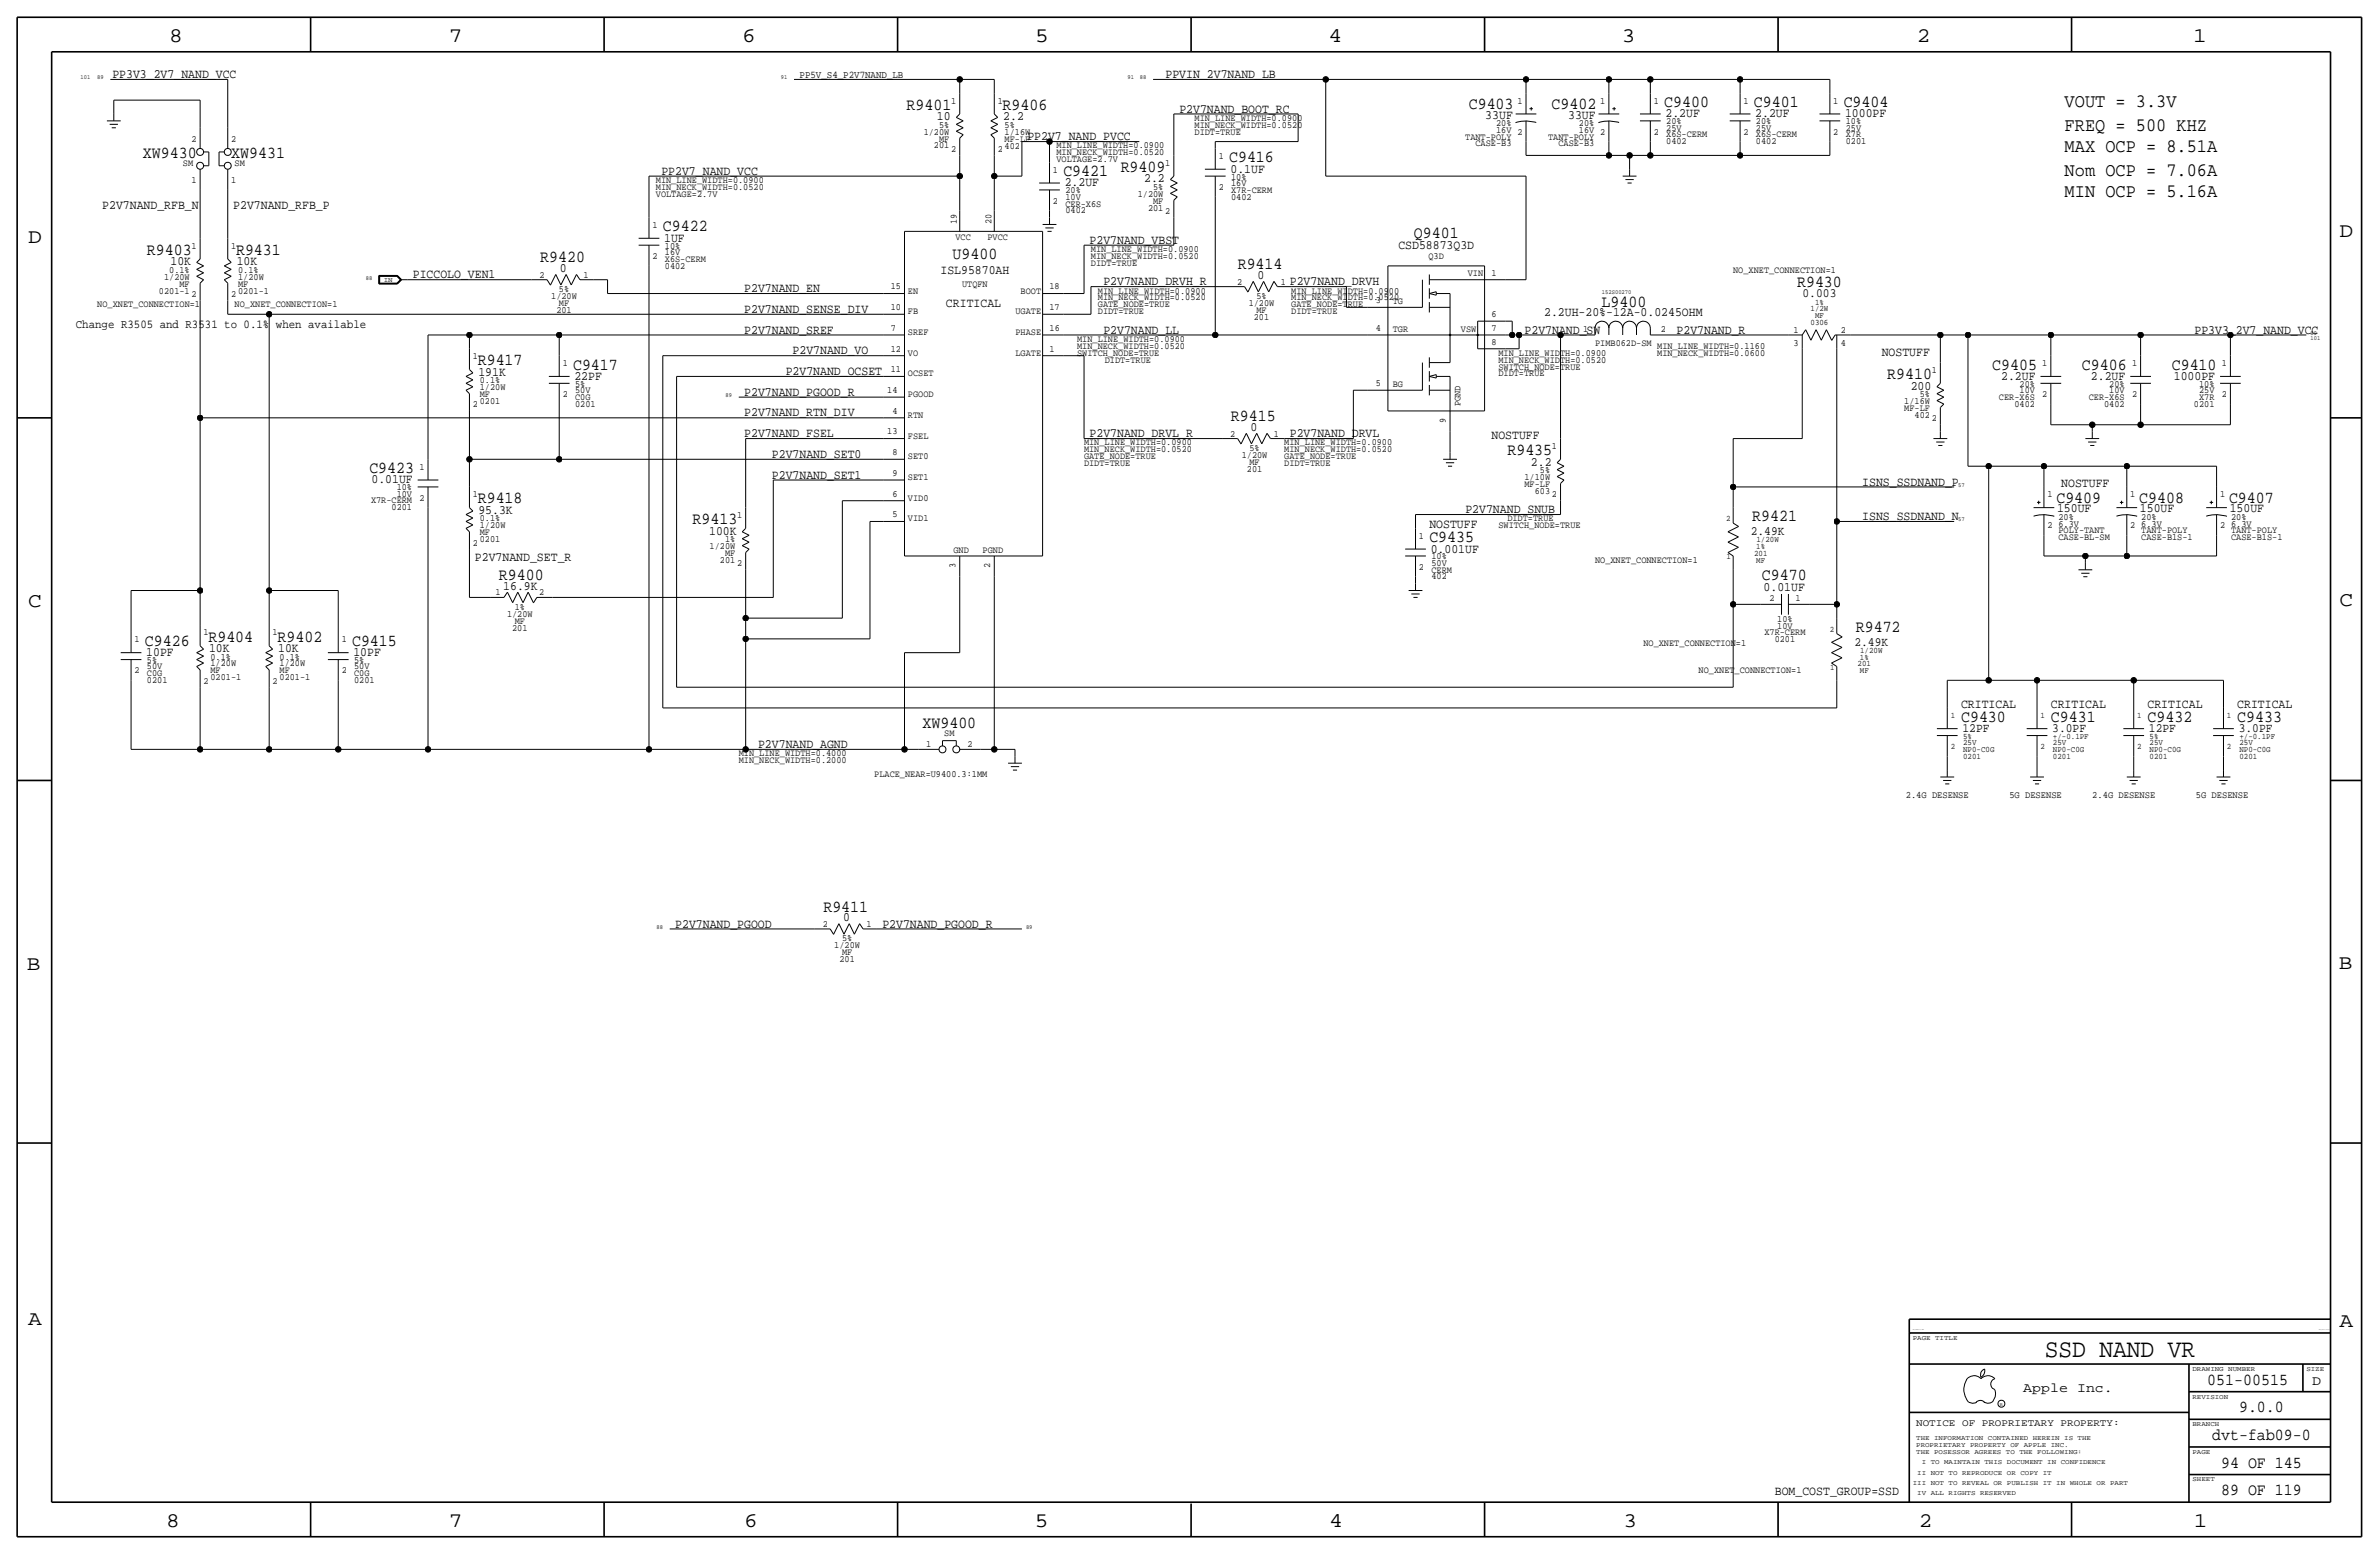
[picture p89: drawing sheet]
<svg xmlns="http://www.w3.org/2000/svg" width="875mm" height="572mm" viewBox="0 0 875 572" stroke-linecap="round" stroke-linejoin="round" font-family="sans-serif">
<defs><g id="words">
<text font-size="9.4" x="752.1" y="499.1">SSD NAND VR</text>
<g font-size="7.6">
<text x="62.2" y="15.5">8</text>
<text x="165" y="15.5">7</text>
<text x="273" y="15.5">6</text>
<text x="380.7" y="15.5">5</text>
<text x="488.6" y="15.5">4</text>
<text x="596.6" y="15.5">3</text>
<text x="705.1" y="15.5">2</text>
<text x="806.7" y="15.5">1</text>
<text x="10.4" y="89.4">D</text>
<text x="860.5" y="87.1">D</text>
<text x="10.4" y="223.3">C</text>
<text x="860.5" y="222.8">C</text>
<text x="9.8" y="356.6">B</text>
<text x="860.2" y="356.4">B</text>
<text x="10.4" y="487.4">A</text>
<text x="860.5" y="488.2">A</text>
<text x="61.2" y="561.6">8</text>
<text x="165" y="561.6">7</text>
<text x="273.8" y="561.6">6</text>
<text x="380.7" y="561.6">5</text>
<text x="488.9" y="561.6">4</text>
<text x="597.1" y="561.6">3</text>
<text x="705.8" y="561.6">2</text>
<text x="806.9" y="561.6">1</text>
</g>
<g font-size="7">
<text x="759.4" y="39.4">VOUT = 3.3V</text>
<text x="759.4" y="48.3">FREQ = 500 KHZ</text>
<text x="759.4" y="55.9">MAX OCP = 8.51A</text>
<text x="759.4" y="64.8">Nom OCP = 7.06A</text>
<text x="759.4" y="72.4">MIN OCP = 5.16A</text>
</g>
<g font-size="6.2">
<text x="333.5" y="40.4">R9401</text>
<text x="368.8" y="40.4">R9406</text>
<text x="540.2" y="40.1">C9403</text>
<text x="570.7" y="40.1">C9402</text>
<text x="612.1" y="39.4">C9400</text>
<text x="645.1" y="39.4">C9401</text>
<text x="678.1" y="39.4">C9404</text>
<text x="52.5" y="58.2">XW9430</text>
<text x="85" y="58.2">XW9431</text>
<text x="452.1" y="59.7">C9416</text>
<text x="391.1" y="64.8">C9421</text>
<text x="412.2" y="63.2">R9409</text>
<text x="243.8" y="85.1">C9422</text>
<text x="520" y="87.6">Q9401</text>
<text x="54.1" y="93.7">R9403</text>
<text x="86.8" y="93.7">R9431</text>
<text x="350.3" y="95.3">U9400</text>
<text x="198.7" y="96.5">R9420</text>
<text x="455.3" y="99.1">R9414</text>
<text x="661" y="105.7">R9430</text>
<text x="589.1" y="112.8">L9400</text>
<text x="175.7" y="134.4">R9417</text>
<text x="210.8" y="135.9">C9417</text>
<text x="732.8" y="135.9">C9405</text>
<text x="765.8" y="135.9">C9406</text>
<text x="798.8" y="135.9">C9410</text>
<text x="694.1" y="139.4">R9410</text>
<text x="452.7" y="154.9">R9415</text>
<text x="554.4" y="167.4">R9435</text>
<text x="135.9" y="174">C9423</text>
<text x="175.7" y="185.2">R9418</text>
<text x="756.4" y="184.9">C9409</text>
<text x="786.8" y="184.9">C9408</text>
<text x="819.9" y="184.9">C9407</text>
<text x="644.5" y="191.8">R9421</text>
<text x="254.7" y="192.8">R9413</text>
<text x="525.7" y="199.4">C9435</text>
<text x="183.5" y="213.4">R9400</text>
<text x="648" y="213.4">C9470</text>
<text x="682.6" y="232.4">R9472</text>
<text x="53.3" y="237.5">C9426</text>
<text x="76.7" y="236">R9404</text>
<text x="102.1" y="236">R9402</text>
<text x="129.5" y="237.5">C9415</text>
<text x="339.3" y="267.7">XW9400</text>
<text x="721.3" y="265.4">C9430</text>
<text x="754.3" y="265.4">C9431</text>
<text x="789.9" y="265.4">C9432</text>
<text x="822.9" y="265.4">C9433</text>
<text x="302.9" y="335.3">R9411</text>
<text x="811.9" y="509.3">051-00515</text>
<text x="823.6" y="519.4">9.0.0</text>
<text x="813.7" y="529.6">dvt-fab09-0</text>
<text x="817" y="539.8">94 OF 145</text>
<text x="817" y="549.9">89 OF 119</text>
</g>
<g font-size="5">
<text x="850.5" y="509.3">D</text>
<text x="744.2" y="511.8">Apple Inc.</text>
</g>
<g font-size="4.7">
<text x="41.4" y="28.7">PP3V3_2V7_NAND_VCC</text>
<text x="428.7" y="28.7">PPVIN_2V7NAND_LB</text>
<text x="433.8" y="41.4">P2V7NAND_BOOT_RC</text>
<text x="344.6" y="44.2">10</text>
<text x="369" y="44.2">2.2</text>
<text x="546.3" y="43.7">33UF</text>
<text x="576.8" y="43.7">33UF</text>
<text x="612.6" y="43.2">2.2UF</text>
<text x="645.6" y="43.2">2.2UF</text>
<text x="678.6" y="43.2">1000PF</text>
<text x="377.9" y="51.6">PP2V7_NAND_PVCC</text>
<text x="243.3" y="64.3">PP2V7_NAND_VCC</text>
<text x="452.6" y="63.5">0.1UF</text>
<text x="391.6" y="68.6">2.2UF</text>
<text x="420.8" y="67.1">2.2</text>
<text x="37.6" y="77">P2V7NAND_RFB_N</text>
<text x="85.8" y="77">P2V7NAND_RFB_P</text>
<text x="244.3" y="88.9">1UF</text>
<text x="400.8" y="89.7">P2V7NAND_VBST</text>
<text x="514.3" y="91.4">CSD58873Q3D</text>
<text x="62.7" y="97.5">10K</text>
<text x="87.1" y="97.5">10K</text>
<text x="205.9" y="100.1">0</text>
<text x="345.9" y="100.6">ISL95870AH</text>
<text x="151.8" y="102.4">PICCOLO_VEN1</text>
<text x="273.8" y="107.4">P2V7NAND_EN</text>
<text x="405.8" y="104.9">P2V7NAND_DRVH_R</text>
<text x="462.5" y="102.6">0</text>
<text x="474.4" y="104.9">P2V7NAND_DRVH</text>
<text x="348" y="113">CRITICAL</text>
<text x="663" y="109.2">0.003</text>
<text x="273.8" y="115.1">P2V7NAND_SENSE_DIV</text>
<text x="568" y="116.3">2.2UH-20%-12A-0.0245OHM</text>
<text x="273.8" y="122.7">P2V7NAND_SREF</text>
<text x="405.8" y="122.7">P2V7NAND_LL</text>
<text x="560.8" y="122.7">P2V7NAND_SW</text>
<text x="616.7" y="122.7">P2V7NAND_R</text>
<text x="807.2" y="122.7">PP3V3_2V7_NAND_VCC</text>
<text x="291.5" y="130.3">P2V7NAND_VO</text>
<text x="692.1" y="130.8">NOSTUFF</text>
<text x="289" y="137.9">P2V7NAND_OCSET</text>
<text x="176" y="138.2">191K</text>
<text x="211.3" y="139.7">22PF</text>
<text x="702.8" y="143.3">200</text>
<text x="736.1" y="139.7">2.2UF</text>
<text x="769.1" y="139.7">2.2UF</text>
<text x="799.6" y="139.7">1000PF</text>
<text x="273.8" y="145.5">P2V7NAND_PGOOD_R</text>
<text x="273.8" y="153.2">P2V7NAND_RTN_DIV</text>
<text x="273.8" y="160.8">P2V7NAND_FSEL</text>
<text x="400.8" y="160.8">P2V7NAND_DRVL_R</text>
<text x="459.9" y="158.5">0</text>
<text x="474.4" y="160.8">P2V7NAND_DRVL</text>
<text x="548.6" y="161.3">NOSTUFF</text>
<text x="283.9" y="168.4">P2V7NAND_SET0</text>
<text x="563.1" y="171.2">2.2</text>
<text x="136.6" y="177.8">0.01UF</text>
<text x="283.9" y="176">P2V7NAND_SET1</text>
<text x="685" y="178.6">ISNS_SSDNAND_P</text>
<text x="758.2" y="179.1">NOSTUFF</text>
<text x="176" y="189">95.3K</text>
<text x="539" y="188.7">P2V7NAND_SNUB</text>
<text x="685" y="191.3">ISNS_SSDNAND_N</text>
<text x="756.6" y="188.5">150UF</text>
<text x="787.1" y="188.5">150UF</text>
<text x="820.1" y="188.5">150UF</text>
<text x="260.8" y="196.6">100K</text>
<text x="525.7" y="194.3">NOSTUFF</text>
<text x="644" y="196.9">2.49K</text>
<text x="526.2" y="203.2">0.001UF</text>
<text x="174.7" y="206.5">P2V7NAND_SET_R</text>
<text x="185.1" y="216.9">16.9K</text>
<text x="648.7" y="217.2">0.01UF</text>
<text x="76.9" y="239.8">10K</text>
<text x="102.3" y="239.8">10K</text>
<text x="682.1" y="237.5">2.49K</text>
<text x="53.8" y="241.3">10PF</text>
<text x="130" y="241.3">10PF</text>
<text x="721.3" y="260.4">CRITICAL</text>
<text x="754.3" y="260.4">CRITICAL</text>
<text x="789.9" y="260.4">CRITICAL</text>
<text x="822.9" y="260.4">CRITICAL</text>
<text x="721.8" y="269.2">12PF</text>
<text x="754.8" y="269.2">3.0PF</text>
<text x="790.4" y="269.2">12PF</text>
<text x="823.4" y="269.2">3.0PF</text>
<text x="278.8" y="275.1">P2V7NAND_AGND</text>
<text x="248.4" y="341.1">P2V7NAND_PGOOD</text>
<text x="310.1" y="338.8">0</text>
<text x="324.6" y="341.1">P2V7NAND_PGOOD_R</text>
<text x="652.8" y="549.9">BOM_COST_GROUP=SSD</text>
</g>
<text font-size="4.4" x="27.9" y="120.7">Change R3505 and R3531 to 0.1% when available</text>
<text font-size="3.8" x="294.1" y="28.7">PP5V_S4_P2V7NAND_LB</text>
<text font-size="3.7" x="704.8" y="524.5">NOTICE OF PROPRIETARY PROPERTY:</text>
<g font-size="3.6">
<text x="701" y="293.4">2.4G DESENSE</text>
<text x="739.1" y="293.4">5G DESENSE</text>
<text x="769.6" y="293.4">2.4G DESENSE</text>
<text x="807.7" y="293.4">5G DESENSE</text>
</g>
<g font-size="3.5">
<text x="349.8" y="38.1">1</text>
<text x="367" y="38.1">1</text>
<text x="558.1" y="38.1">1</text>
<text x="588.6" y="38.1">1</text>
<text x="608.3" y="38.1">1</text>
<text x="641.3" y="38.1">1</text>
<text x="674.3" y="38.1">1</text>
<text x="345.4" y="47">5%</text>
<text x="369.5" y="47">5%</text>
<text x="439.4" y="44.5">MIN_LINE_WIDTH=0.0900</text>
<text x="439.4" y="47">MIN_NECK_WIDTH=0.0520</text>
<text x="550.3" y="46.5">20%</text>
<text x="580.8" y="46.5">20%</text>
<text x="612.9" y="45.7">20%</text>
<text x="645.9" y="45.7">20%</text>
<text x="678.9" y="45.7">10%</text>
<text x="70.4" y="52.1">2</text>
<text x="85" y="52.1">2</text>
<text x="339.7" y="49.5">1/20W</text>
<text x="345.4" y="52.1">MF</text>
<text x="369.5" y="52.1">MF-LF</text>
<text x="369.5" y="49.5">1/16W</text>
<text x="439.4" y="49.5">DIDT=TRUE</text>
<text x="538.9" y="51.3">TANT-POLY</text>
<text x="542.7" y="53.8">CASE-B3</text>
<text x="550.3" y="49">16V 2</text>
<text x="569.4" y="51.3">TANT-POLY</text>
<text x="573.2" y="53.8">CASE-B3</text>
<text x="580.8" y="49">16V 2</text>
<text x="608.3" y="49.5">2</text>
<text x="612.9" y="50.5">X6S-CERM</text>
<text x="612.9" y="53.1">0402</text>
<text x="612.9" y="48">25V</text>
<text x="641.3" y="49.5">2</text>
<text x="645.9" y="50.5">X6S-CERM</text>
<text x="645.9" y="53.1">0402</text>
<text x="645.9" y="48">25V</text>
<text x="674.3" y="49.5">2</text>
<text x="678.9" y="48">25V</text>
<text x="678.9" y="50.5">X7R</text>
<text x="678.9" y="53.1">0201</text>
<text x="343.5" y="54.6">201</text>
<text x="349.8" y="55.9">2</text>
<text x="367" y="55.9">2</text>
<text x="369.5" y="54.6">402</text>
<text x="388.6" y="54.6">MIN_LINE_WIDTH=0.0900</text>
<text x="388.6" y="57.2">MIN_NECK_WIDTH=0.0520</text>
<text x="388.6" y="59.7">VOLTAGE=2.7V</text>
<text x="448.3" y="58.4">1</text>
<text x="67.3" y="61">SM</text>
<text x="86.3" y="61">SM</text>
<text x="387.3" y="63.5">1</text>
<text x="428.6" y="61">1</text>
<text x="70.4" y="67.3">1</text>
<text x="85" y="67.3">1</text>
<text x="241.2" y="67.3">MIN_LINE_WIDTH=0.0900</text>
<text x="241.2" y="69.9">MIN_NECK_WIDTH=0.0520</text>
<text x="391.9" y="71.1">20%</text>
<text x="424.2" y="69.9">5%</text>
<text x="448.3" y="69.9">2</text>
<text x="452.8" y="68.3">16V</text>
<text x="452.8" y="70.9">X7R-CERM</text>
<text x="452.8" y="66">10%</text>
<text x="241.2" y="72.4">VOLTAGE=2.7V</text>
<text x="387.3" y="74.9">2</text>
<text x="391.9" y="75.9">CER-X6S</text>
<text x="391.9" y="73.4">10V</text>
<text x="418.5" y="72.4">1/20W</text>
<text x="422.3" y="77.5">201</text>
<text x="424.2" y="74.9">MF</text>
<text x="452.8" y="73.4">0402</text>
<text x="240" y="83.8">1</text>
<text x="352" y="82.6" transform="rotate(-90 352 82.6)">19</text>
<text x="364.7" y="82.6" transform="rotate(-90 364.7 82.6)">20</text>
<text x="391.9" y="78.5">0402</text>
<text x="428.6" y="78.7">2</text>
<text x="351.4" y="88.1">VCC</text>
<text x="363.2" y="88.1">PVCC</text>
<text x="70.4" y="91.4">1</text>
<text x="85" y="91.4">1</text>
<text x="240" y="95.3">2</text>
<text x="244.6" y="93.7">16V</text>
<text x="244.6" y="91.4">10%</text>
<text x="401.3" y="92.7">MIN_LINE_WIDTH=0.0900</text>
<text x="401.3" y="95.3">MIN_NECK_WIDTH=0.0520</text>
<text x="525.4" y="95.3">Q3D</text>
<text x="62.2" y="100.3">0.1%</text>
<text x="87.6" y="100.3">0.1%</text>
<text x="244.6" y="98.8">0402</text>
<text x="244.6" y="96.3">X6S-CERM</text>
<text x="401.3" y="97.8">DIDT=TRUE</text>
<text x="539.9" y="101.6">VIN</text>
<text x="548.6" y="101.3">1</text>
<text x="637.5" y="100.3">NO_XNET_CONNECTION=1</text>
<text x="58.5" y="108">0201-1</text>
<text x="60.3" y="102.9">1/20W</text>
<text x="66" y="105.4">MF</text>
<text x="87.6" y="108">0201-1</text>
<text x="87.6" y="105.4">MF</text>
<text x="87.6" y="102.9">1/20W</text>
<text x="198.5" y="102.1">2</text>
<text x="205.6" y="107.4">5%</text>
<text x="214.6" y="102.1">1</text>
<text x="327.6" y="106.4">15</text>
<text x="334" y="107.9">EN</text>
<text x="353.9" y="105.4">UTQFN</text>
<text x="375.4" y="107.9">BOOT</text>
<text x="386" y="106.4">18</text>
<text x="403.8" y="108">MIN_LINE_WIDTH=0.0900</text>
<text x="455" y="104.6">2</text>
<text x="471.1" y="104.6">1</text>
<text x="474.9" y="107.9">MIN_LINE_WIDTH=0.0900</text>
<text x="35.8" y="113">NO_XNET_CONNECTION=1</text>
<text x="70.4" y="109.2">2</text>
<text x="85" y="109.2">2</text>
<text x="86.3" y="113">NO_XNET_CONNECTION=1</text>
<text x="202.7" y="110">1/20W</text>
<text x="205.6" y="112.5">MF</text>
<text x="403.8" y="110.5">MIN_NECK_WIDTH=0.0520</text>
<text x="403.8" y="113">GATE_NODE=TRUE</text>
<text x="459.3" y="112.5">1/20W</text>
<text x="462.1" y="110">5%</text>
<text x="474.9" y="110.5">MIN_NECK_WIDTH=0.0520</text>
<text x="474.9" y="113">GATE_NODE=TRUE</text>
<text x="506.1" y="111.5">3</text>
<text x="512.3" y="111.8">TG</text>
<text x="204.6" y="115.1">201</text>
<text x="327.6" y="114">10</text>
<text x="334" y="115.6">FB</text>
<text x="373.5" y="115.6">UGATE</text>
<text x="386" y="114">17</text>
<text x="403.8" y="115.6">DIDT=TRUE</text>
<text x="461.2" y="117.6">201</text>
<text x="462.1" y="115.1">MF</text>
<text x="474.9" y="115.6">DIDT=TRUE</text>
<text x="548.6" y="116.6">6</text>
<text x="327.6" y="121.7">7</text>
<text x="334" y="123.2">SREF</text>
<text x="373.5" y="123.2">PHASE</text>
<text x="386" y="121.7">16</text>
<text x="396.2" y="125.7">MIN_LINE_WIDTH=0.0900</text>
<text x="506.1" y="121.7">4</text>
<text x="512.3" y="121.9">TGR</text>
<text x="537.3" y="121.9">VSW</text>
<text x="548.6" y="121.7">7</text>
<text x="582.3" y="121.9">1</text>
<text x="610.8" y="121.9">2</text>
<text x="659.7" y="122.4">1</text>
<text x="677.1" y="122.4">2</text>
<text x="327.6" y="129.3">12</text>
<text x="334" y="130.8">VO</text>
<text x="373.5" y="130.8">LGATE</text>
<text x="386" y="129.3">1</text>
<text x="396.2" y="128.3">MIN_NECK_WIDTH=0.0520</text>
<text x="396.2" y="130.8">SWITCH_NODE=TRUE</text>
<text x="548.6" y="126.8">8</text>
<text x="551.1" y="130.8">MIN_LINE_WIDTH=0.0900</text>
<text x="586.7" y="127.3">PIMB062D-SM</text>
<text x="609.5" y="128.3">MIN_LINE_WIDTH=0.1160</text>
<text x="609.5" y="130.8">MIN_NECK_WIDTH=0.0600</text>
<text x="659.7" y="127.3">3</text>
<text x="677.1" y="127.3">4</text>
<text x="173.9" y="132.1">1</text>
<text x="207" y="134.6">1</text>
<text x="327.6" y="136.9">11</text>
<text x="406.3" y="133.4">DIDT=TRUE</text>
<text x="551.1" y="133.4">MIN_NECK_WIDTH=0.0520</text>
<text x="551.1" y="135.9">SWITCH_NODE=TRUE</text>
<text x="710.5" y="137.2">1</text>
<text x="751.2" y="134.6">1</text>
<text x="784.2" y="134.6">1</text>
<text x="817.2" y="134.6">1</text>
<text x="176.5" y="141">0.1%</text>
<text x="176.5" y="143.5">1/20W</text>
<text x="211.5" y="142.2">5%</text>
<text x="334" y="138.4">OCSET</text>
<text x="506.1" y="142">5</text>
<text x="512.3" y="142.2">BG</text>
<text x="551.1" y="138.4">DIDT=TRUE</text>
<text x="742.8" y="142.2">20%</text>
<text x="775.8" y="142.2">20%</text>
<text x="808.9" y="142.2">10%</text>
<text x="173.9" y="149.9">2</text>
<text x="176.5" y="146.1">MF</text>
<text x="176.5" y="148.6">0201</text>
<text x="207" y="146.1">2</text>
<text x="211.5" y="149.6">0201</text>
<text x="211.5" y="144.5">50V</text>
<text x="211.5" y="147.1">C0G</text>
<text x="326.4" y="144.5">14</text>
<text x="334" y="146">PGOOD</text>
<text x="537.2" y="149.4" transform="rotate(-90 537.2 149.4)">PGND</text>
<text x="700.4" y="148.6">1/16W</text>
<text x="706.1" y="146.1">5%</text>
<text x="735.3" y="147.1">CER-X6S</text>
<text x="740.9" y="149.6">0402</text>
<text x="742.8" y="144.5">10V</text>
<text x="751.2" y="146.1">2</text>
<text x="768.3" y="147.1">CER-X6S</text>
<text x="773.9" y="149.6">0402</text>
<text x="775.8" y="144.5">10V</text>
<text x="784.2" y="146.1">2</text>
<text x="807" y="149.6">0201</text>
<text x="808.9" y="144.5">25V</text>
<text x="808.9" y="147.1">X7R</text>
<text x="817.2" y="146.1">2</text>
<text x="328.3" y="152.1">4</text>
<text x="334" y="153.7">RTN</text>
<text x="531.8" y="155.6" transform="rotate(-90 531.8 155.6)">9</text>
<text x="700.4" y="151.1">MF-LF</text>
<text x="704.2" y="153.7">402</text>
<text x="710.5" y="154.9">2</text>
<text x="326.4" y="159.8">13</text>
<text x="334" y="161.3">FSEL</text>
<text x="452.5" y="160.5">2</text>
<text x="468.6" y="160.5">1</text>
<text x="328.3" y="167.4">8</text>
<text x="398.7" y="166.4">MIN_NECK_WIDTH=0.0520</text>
<text x="398.7" y="163.8">MIN_LINE_WIDTH=0.0900</text>
<text x="459.6" y="165.9">5%</text>
<text x="472.4" y="166.4">MIN_NECK_WIDTH=0.0520</text>
<text x="472.4" y="163.8">MIN_LINE_WIDTH=0.0900</text>
<text x="570.8" y="165.1">1</text>
<text x="154.3" y="172.7">1</text>
<text x="334" y="168.9">SET0</text>
<text x="398.7" y="171.5">DIDT=TRUE</text>
<text x="398.7" y="168.9">GATE_NODE=TRUE</text>
<text x="456.7" y="168.4">1/20W</text>
<text x="458.6" y="173.5">201</text>
<text x="459.6" y="170.9">MF</text>
<text x="472.4" y="168.9">GATE_NODE=TRUE</text>
<text x="472.4" y="171.5">DIDT=TRUE</text>
<text x="566.4" y="174">5%</text>
<text x="328.3" y="175">9</text>
<text x="334" y="176.5">SET1</text>
<text x="560.7" y="176.5">1/10W</text>
<text x="560.7" y="179.1">MF-LF</text>
<text x="136.5" y="185.2">X7R-CERM</text>
<text x="145.9" y="180.3">10%</text>
<text x="145.9" y="182.6">10V</text>
<text x="154.3" y="184.2">2</text>
<text x="173.9" y="182.9">1</text>
<text x="328.3" y="182.6">6</text>
<text x="334" y="184.1">VID0</text>
<text x="564.5" y="181.6">603</text>
<text x="570.8" y="182.9">2</text>
<text x="753.1" y="182.9">1</text>
<text x="783.5" y="182.9">1</text>
<text x="816.6" y="182.9">1</text>
<text x="144" y="187.7">0201</text>
<text x="176.5" y="191.8">0.1%</text>
<text x="271.1" y="190.5">1</text>
<text x="328.3" y="190.2">5</text>
<text x="334" y="191.8">VID1</text>
<text x="554.4" y="191.8">DIDT=TRUE</text>
<text x="757.1" y="191.3">20%</text>
<text x="787.6" y="191.3">20%</text>
<text x="820.6" y="191.3">20%</text>
<text x="176.5" y="196.9">MF</text>
<text x="176.5" y="194.3">1/20W</text>
<text x="551.1" y="194.3">SWITCH_NODE=TRUE</text>
<text x="753.1" y="194.3">2</text>
<text x="757.1" y="196.1">POLY-TANT</text>
<text x="757.1" y="193.8">6.3V</text>
<text x="783.5" y="194.3">2</text>
<text x="787.6" y="193.8">6.3V</text>
<text x="787.6" y="196.1">TANT-POLY</text>
<text x="816.6" y="194.3">2</text>
<text x="820.6" y="196.1">TANT-POLY</text>
<text x="820.6" y="193.8">6.3V</text>
<text x="173.9" y="200.7">2</text>
<text x="176.5" y="199.4">0201</text>
<text x="261" y="201.9">1/20W</text>
<text x="266.7" y="199.4">1%</text>
<text x="350.7" y="203.4">GND</text>
<text x="361.4" y="203.4">PGND</text>
<text x="521.9" y="198.1">1</text>
<text x="757.1" y="198.6">CASE-BL-SM</text>
<text x="787.6" y="198.6">CASE-B1S-1</text>
<text x="820.6" y="198.6">CASE-B1S-1</text>
<text x="264.8" y="207">201</text>
<text x="266.7" y="204.5">MF</text>
<text x="271.1" y="208.3">2</text>
<text x="351.5" y="208.9" transform="rotate(-90 351.5 208.9)">3</text>
<text x="364.2" y="208.9" transform="rotate(-90 364.2 208.9)">2</text>
<text x="521.9" y="209.6">2</text>
<text x="526.5" y="208">50V</text>
<text x="526.5" y="205.7">10%</text>
<text x="586.7" y="207">NO_XNET_CONNECTION=1</text>
<text x="526.5" y="210.6">CERM</text>
<text x="526.5" y="213.1">402</text>
<text x="182.2" y="218.9">1</text>
<text x="198.3" y="218.9">2</text>
<text x="650.8" y="221">2</text>
<text x="660.3" y="221">1</text>
<text x="186.5" y="226.8">1/20W</text>
<text x="189.3" y="224.3">1%</text>
<text x="74.9" y="233.7">1</text>
<text x="100.3" y="233.7">1</text>
<text x="188.4" y="231.9">201</text>
<text x="189.3" y="229.4">MF</text>
<text x="649" y="233.7">X7R-CERM</text>
<text x="653.7" y="231.1">10V</text>
<text x="653.7" y="228.6">10%</text>
<text x="49.5" y="236.2">1</text>
<text x="125.7" y="236.2">1</text>
<text x="604.5" y="237.5">NO_XNET_CONNECTION=1</text>
<text x="652.8" y="236.2">0201</text>
<text x="54.1" y="243.8">5%</text>
<text x="77.4" y="245.1">1/20W</text>
<text x="77.4" y="242.6">0.1%</text>
<text x="102.8" y="242.6">0.1%</text>
<text x="102.8" y="245.1">1/20W</text>
<text x="130.3" y="243.8">5%</text>
<text x="49.5" y="247.7">2</text>
<text x="54.1" y="251.2">0201</text>
<text x="54.1" y="246.1">50V</text>
<text x="54.1" y="248.7">C0G</text>
<text x="74.9" y="251.5">2</text>
<text x="77.4" y="247.6">MF</text>
<text x="77.4" y="250.2">0201-1</text>
<text x="100.3" y="251.5">2</text>
<text x="102.8" y="247.7">MF</text>
<text x="102.8" y="250.2">0201-1</text>
<text x="125.7" y="247.7">2</text>
<text x="130.3" y="248.7">C0G</text>
<text x="130.3" y="246.1">50V</text>
<text x="130.3" y="251.2">0201</text>
<text x="624.8" y="247.7">NO_XNET_CONNECTION=1</text>
<text x="340.6" y="274.8">1</text>
<text x="347.3" y="270.5">SM</text>
<text x="355.9" y="274.8">2</text>
<text x="271.7" y="280.7">MIN_NECK_WIDTH=0.2000</text>
<text x="271.7" y="278.1">MIN_LINE_WIDTH=0.4000</text>
<text x="321.6" y="285.8">PLACE_NEAR=U9400.3:1MM</text>
<text x="302.6" y="340.9">2</text>
<text x="318.7" y="340.9">1</text>
<text x="309.7" y="346.2">5%</text>
<text x="306.9" y="348.7">1/20W</text>
<text x="308.8" y="353.8">201</text>
<text x="309.7" y="351.3">MF</text>
</g>
<g font-size="3.1">
<text x="667.6" y="112">1%</text>
<text x="665.9" y="119.6">0306</text>
<text x="665.9" y="114.6">1/2W</text>
<text x="667.6" y="117.1">MF</text>
<text x="634.9" y="191.8">2</text>
<text x="646" y="201.9">1%</text>
<text x="646.1" y="199.4">1/20W</text>
<text x="635.1" y="205.7">1</text>
<text x="645.2" y="204.5">201</text>
<text x="646" y="207">MF</text>
<text x="673" y="232.4">2</text>
<text x="683.3" y="245.1">201</text>
<text x="684.1" y="242.6">1%</text>
<text x="684.2" y="240">1/20W</text>
<text x="673.2" y="246.4">1</text>
<text x="684.1" y="247.7">MF</text>
<text x="717.5" y="264.2">1</text>
<text x="750.5" y="264.2">1</text>
<text x="786.1" y="264.2">1</text>
<text x="819.1" y="264.2">1</text>
<text x="717.5" y="275.6">2</text>
<text x="722.1" y="274.1">25V</text>
<text x="722.1" y="271.8">5%</text>
<text x="750.5" y="275.6">2</text>
<text x="755.1" y="271.8">+/-0.1PF</text>
<text x="755.1" y="274.1">25V</text>
<text x="786.1" y="275.6">2</text>
<text x="790.7" y="271.8">5%</text>
<text x="790.7" y="274.1">25V</text>
<text x="819.1" y="275.6">2</text>
<text x="823.7" y="271.8">+/-0.1PF</text>
<text x="823.7" y="274.1">25V</text>
<text x="722.1" y="276.6">NP0-C0G</text>
<text x="722.1" y="279.1">0201</text>
<text x="755.1" y="276.6">NP0-C0G</text>
<text x="755.1" y="279.1">0201</text>
<text x="790.7" y="279.1">0201</text>
<text x="790.7" y="276.6">NP0-C0G</text>
<text x="823.7" y="276.6">NP0-C0G</text>
<text x="823.7" y="279.1">0201</text>
</g>
<g font-size="2.5">
<text x="141.2" y="103.6">IN</text>
<text x="703.5" y="492.8">PAGE TITLE</text>
<text x="806.4" y="504.2">DRAWING NUMBER</text>
<text x="848.3" y="504.2">SIZE</text>
<text x="806.4" y="514.4">REVISION</text>
<text x="806.4" y="524.5">BRANCH</text>
<text x="704.8" y="532.1">PROPRIETARY PROPERTY OF APPLE INC.</text>
<text x="704.8" y="529.6">THE INFORMATION CONTAINED HEREIN IS THE</text>
<text x="704.8" y="534.7">THE POSESSOR AGREES TO THE FOLLOWING:</text>
<text x="706.8" y="538.5">I TO MAINTAIN THIS DOCUMENT IN CONFIDENCE</text>
<text x="806.4" y="534.7">PAGE</text>
<text x="705.2" y="542.3">II NOT TO REPRODUCE OR COPY IT</text>
<text x="806.4" y="544.8">SHEET</text>
<text x="703.5" y="546.1">III NOT TO REVEAL OR PUBLISH IT IN WHOLE OR PART</text>
<text x="705.2" y="549.9">IV ALL RIGHTS RESERVED</text>
</g>
<g font-size="2.3">
<text x="29.7" y="29.2">101</text>
<text x="35.8" y="29.2">89</text>
<text x="287.2" y="29.2">91</text>
<text x="414.7" y="29.2">91</text>
<text x="419.3" y="29.2">88</text>
<text x="134.5" y="102.9">88</text>
<text x="589.2" y="108">152S00270</text>
<text x="849.8" y="123.2">89</text>
<text x="849.8" y="125">101</text>
<text x="266.9" y="146.1">89</text>
<text x="720.3" y="179.1">57</text>
<text x="720.3" y="191.8">57</text>
<text x="241.5" y="341.6">88</text>
<text x="377.4" y="341.6">89</text>
</g>
<text font-size="1.8" x="735.5" y="516.9">R</text>
<g font-size=".4">
<text x="703.5" y="488.9">SYNC_MASTER=J79_JSHAO</text>
<text x="852.9" y="488.9">SYNC_DATE=12/18/2015</text>
</g>
</g></defs>
<g fill="none" stroke="#000" stroke-width=".37">
<path d="M40.6 29.2h43.2zM41.9 36.8v5.1zM41.9 36.8h31.7zM73.6 36.8v10.2zM83.8 29.2v17.8zM292 29.2h61zM353 29.2h12.7zM353 29.2v5.1zM353 34.3v7.6zM365.7 29.2v5.1zM365.7 34.3v7.6zM424.1 29.2h63.5z"/>
<path d="M487.6 29.2v35.6zM487.6 29.2h73.7zM561.3 29.2h30.5zM561.3 29.2v5.1zM561.3 34.3v7.6zM562.6 40h1.2zM563.2 39.4v1.2zM591.8 29.2h15.2zM591.8 29.2v5.1zM591.8 34.3v7.6zM593 40h1.3zM593.7 39.4v1.2z"/>
<path d="M607 29.2h33zM607 29.2v5.1zM607 34.3v7.6zM640 29.2h33zM640 29.2v5.1zM640 34.3v7.6zM673 29.2v5.1zM673 34.3v7.6zM39.3 44.5h5.1zM40.3 45.7h3.1zM41.1 47h1.5zM41.9 41.9v2.6z"/>
<path d="M73.6 47v7.6zM74.9 55.9h1.9zM76.8 55.9v5.1zM80.6 55.9h1.9zM80.6 55.9v5.1zM83.8 47v7.6zM351.7 48.3l2.6-1.3zM351.7 45.7l2.6-1.2zM351.7 43.2l1.3-1.3zM351.7 43.2l2.6 1.3zM351.7 48.3l2.6 1.2zM351.7 45.7l2.6 1.3z"/>
<path d="M353 57.1v7.7zM353 50.8v6.4zM354.3 49.5l-1.3 1.3zM364.4 44.5l2.6-1.3zM364.4 49.5l2.6-1.2zM364.4 47l2.6-1.3zM364.4 49.5l1.3 1.3zM364.4 47l2.6 1.3zM364.4 44.5l2.6 1.2zM365.7 41.9l1.3 1.3zM365.7 57.1v7.7zM365.7 50.8v6.4z"/>
<path d="M375.9 52.1h10.1zM375.9 52.1v12.7zM386 52.1v7.6zM386 52.1h33zM386 59.7v7.6zM431.7 41.9v15.3zM431.7 41.9h45.8zM431.7 57.1v7.7zM447 52.1h30.5zM447 52.1v2.5zM447 54.6v7.6zM477.5 41.9v10.2z"/>
<path d="M557.5 41.9h7.6zM561.3 57.2h30.5zM561.3 52.1v5.1zM561.3 44.4v7.7zM565 45.1a13.1 13.1 0 0 0-7.6 0M588 41.9h7.6zM591.8 57.2h7.6zM591.8 52.1v5zM591.8 44.4v7.7zM595.5 45.1a13.1 13.1 0 0 0-7.6 0M599.4 57.2h7.6zM599.4 57.2v5z"/>
<path d="M603.2 41.9h7.6zM603.2 44.5h7.6zM607 57.2h33zM607 52.1v5zM607 44.4v7.7zM636.2 44.5h7.6zM636.2 41.9h7.6zM640 57.2h33zM640 52.1v5zM640 44.4v7.7zM669.2 44.5h7.7zM669.2 41.9h7.7z"/>
<path d="M673 52.1v5zM673 44.4v7.7zM73.6 69.9v17.7zM73.6 62.2v7.7zM74.9 61h1.9zM80.6 61h1.9zM83.8 69.9v17.7zM83.8 62.2v7.7zM238.7 64.8h114.3zM238.7 64.8v15.2zM353 64.8v12.7zM353 77.5v7.6z"/>
<path d="M365.7 64.8h10.2zM365.7 64.8v12.7zM365.7 77.5v7.6zM382.2 69.9h7.6zM382.2 67.3h7.6zM386 77.5v2.5zM386 69.8v7.7zM430.5 66l1.2-1.2zM430.5 66l2.5 1.3zM430.5 71.1l2.5 1.3zM430.5 68.6l2.5 1.3zM430.5 71.1l2.5-1.2z"/>
<path d="M430.5 68.6l2.5-1.3zM431.7 73.7v6.3zM433 72.4l-1.3 1.3zM443.2 64.8h7.6zM443.2 62.2h7.6zM447 72.4v50.8zM447 64.8v7.6zM487.6 64.8h73.7zM561.3 64.8v38.1zM596.8 64.8h5.1zM597.9 66h3zM598.6 67.3h1.6z"/>
<path d="M599.4 62.2v2.6zM72.3 99.1l2.6-1.3zM72.3 96.5l1.3-1.3zM72.3 96.5l2.6 1.3zM72.3 99.1l2.6 1.2zM73.6 87.6v7.7zM82.5 97.8l2.5-1.3zM82.5 97.8l2.5 1.3zM83.8 87.6v7.7zM83.8 95.2l1.2 1.3zM234.9 90.2h7.6zM234.9 87.6h7.6z"/>
<path d="M238.7 97.8v177.8zM238.7 80v7.6zM238.7 90.2v7.6zM332.7 85.1v119.4zM332.7 85.1h50.8zM383.5 85.1v119.4zM383.5 82.6h5.1zM384.5 83.8h3.1zM385.3 85.1h1.5zM386 80v2.6zM398.7 90.2h33zM398.7 90.2v17.8z"/>
<path d="M431.7 80v10.2zM510.5 97.8h35.5zM510.5 97.8v53.3zM546 97.8v53.3zM72.3 101.6l2.6-1.3zM72.3 101.6l2.6 1.3zM73.6 110.5v43.2zM73.6 104.1v6.4zM74.9 102.9l-1.3 1.2zM82.5 102.9l2.5-1.3zM82.5 100.3l2.5-1.2zM82.5 102.9l1.3 1.2z"/>
<path d="M82.5 100.3l2.5 1.3zM83.8 110.5v5.1zM83.8 104.1v6.4zM83.8 115.6h15.2zM99 115.6v101.6zM99 115.6h226.1zM139.3 101.3h6.9zM139.3 101.3v3.1zM139.3 104.4h6.9zM139.4 101.4v2.9zM139.4 104.3h6.7zM139.4 101.4h6.7z"/>
<path d="M139.5 101.5v2.7zM139.5 104.2h6.5zM139.5 101.5h6.5zM139.6 101.6v2.5zM139.6 104.1h6.4zM139.6 101.6h6.4zM146 104.1l1.3-1.2zM146 101.6l1.3 1.3zM146 104.2l1.4-1.3zM146.1 101.5l1.3 1.4zM146.1 101.4l1.5 1.5zM146.1 104.3l1.5-1.4z"/>
<path d="M146.2 104.4l1.5-1.5zM146.2 101.3l1.5 1.6zM147.3 102.9h2.5zM149.8 102.9h45.7zM195.5 102.9h5.7zM201.2 102.9l1.3 2zM204.4 100.9l-1.9 3.9zM204.4 100.9l1.9 3.9zM208.2 100.9l-1.9 3.9zM208.2 100.9l1.9 3.9zM212 100.9l1.3 2zM212 100.9l-1.9 3.9z"/>
<path d="M213.3 102.9h5.1zM218.4 102.9h5.1zM223.5 108h101.6zM223.5 102.9v5.1zM325.1 108h7.6zM325.1 115.6h7.6zM383.5 108h7.6zM383.5 115.6h7.6zM391.1 108h7.6zM391.1 115.6h10.2zM401.3 105.4h50.8zM401.3 105.4v10.2z"/>
<path d="M452.1 105.4h5.7zM457.8 105.4l1.2 2zM461 103.5l-2 3.8zM461 103.5l1.8 3.8zM464.8 103.5l-2 3.8zM464.8 103.5l1.8 3.8zM468.6 103.5l1.2 1.9zM468.6 103.5l-2 3.8zM469.8 105.4h5.1zM474.9 105.4h20.3zM495.2 113h7.7zM495.2 105.4v7.6z"/>
<path d="M502.9 113h20.3zM523.2 102.9v10.1zM525.7 113h7.6zM525.7 111.1v3.8zM525.7 108l2.6-.7zM525.7 108l2.6 .6zM525.7 106v3.8zM525.7 100.9v3.8zM525.7 102.9h28zM528.3 108h5zM528.3 107.3v1.3zM533.3 108v25.4z"/>
<path d="M543.5 118.1v10.2zM543.5 118.1h10.2zM553.7 118.1h2.5zM553.7 102.9h7.6zM556.2 118.1v5.1zM157.4 123.2h15.3zM157.4 123.2v45.7zM171.4 138.4l2.5 1.3zM171.4 138.4l2.5-1.2zM172.7 123.2v5.1zM172.7 128.3v7.6zM172.7 135.9l1.2 1.3z"/>
<path d="M172.7 123.2h33zM201.9 138.4h7.6zM205.7 123.2h119.4zM205.7 123.2v7.6zM205.7 130.8v7.6zM243.8 130.8v129.6zM243.8 130.8h81.3zM248.9 138.4v114.3zM248.9 138.4h76.2zM325.1 138.4h7.6zM325.1 130.8h7.6zM325.1 123.2h7.6z"/>
<path d="M383.5 123.2h7.6zM383.5 130.8h7.6zM391.1 130.8h7.6zM391.1 123.2h55.9zM398.7 130.8v30.5zM447 123.2h55.9zM502.9 123.2h50.8zM523.2 133.4v10.1zM525.7 133.4h7.6zM525.7 138.4l2.6-.6zM525.7 138.4l2.6 .6zM525.7 136.5v3.8z"/>
<path d="M525.7 131.4v3.8zM528.3 138.4h5zM528.3 137.8v1.2zM533.3 138.4v20.4zM543.5 128.3h10.2zM553.7 123.2h2.5zM553.7 128.3h5zM556.2 123.2h2.5zM558.7 123.2v5.1zM558.7 123.2h15.3zM574 123.2v38.1zM574 123.2h5.1z"/>
<path d="M579.1 123.2h7.6zM586.7 120.7v2.5zM586.7 120.7a2.54 2.54 0 0 1 2.5-2.6 2.54 2.54 0 0 1 2.6 2.6 2.54 2.54 0 0 1 2.5-2.6 2.54 2.54 0 0 1 2.5 2.6 2.54 2.54 0 0 1 2.6-2.6 2.54 2.54 0 0 1 2.5 2.6 2.54 2.54 0 0 1 2.6-2.6 2.54 2.54 0 0 1 2.5 2.6M591.8 120.7v2.5zM596.8 120.7v2.5zM601.9 120.7v2.5zM607 123.2h7.6zM607 120.7v2.5zM614.6 123.2h43.2zM657.8 123.2h5.1zM662.9 128.3v33zM662.9 123.2v5.1z"/>
<path d="M664.2 121.3l1.9 3.8zM664.2 121.3l-1.3 1.9zM668 121.3l-1.9 3.8zM668 121.3l1.9 3.8zM671.8 121.3l-1.9 3.8zM671.8 121.3l1.9 3.8zM675 123.2l-1.3 2zM675 123.2h5.7zM675.6 128.3v63.5zM675.6 123.2v5.1zM680.7 123.2h33zM713.7 123.2h10.1z"/>
<path d="M713.7 123.2v10.2zM713.7 133.3v7.7zM723.8 123.2v48.2zM723.8 123.2h30.5zM750.5 138.4h7.6zM754.3 123.2h33zM754.3 123.2v7.6zM754.3 130.8v7.6zM783.5 138.4h7.7zM787.3 123.2v7.6zM787.3 130.8v7.6zM787.3 123.2h33.1z"/>
<path d="M816.6 138.4h7.6zM820.4 123.2h27.9zM820.4 123.2v7.6zM820.4 130.8v7.6zM73.6 153.7v63.5zM73.6 153.7h251.5zM171.4 143.5l1.3 1.3zM171.4 141l2.5 1.2zM171.4 143.5l2.5-1.3zM171.4 141l2.5-1.3zM172.7 151.1v17.8zM172.7 144.8v6.3z"/>
<path d="M201.9 141h7.6zM205.7 148.6v20.3zM205.7 141v7.6zM271.7 146.1h53.4zM325.1 146.1h7.6zM325.1 153.7h7.6zM458.4 159.4l-1.9 3.8zM458.4 159.4l1.9 3.8zM462.2 159.4l-1.9 3.8zM462.2 159.4l1.9 3.8zM466 159.4l1.3 1.9zM466 159.4l-1.9 3.8z"/>
<path d="M497.8 143.5v17.8zM497.8 143.5h5.1zM502.9 143.5h20.3zM510.5 151.1h35.5zM525.7 143.5h7.6zM525.7 141.6v3.8zM533.3 158.7v7.7zM712.4 147.3l2.6-1.2zM712.4 144.8l2.6-1.3zM712.4 142.2l1.3-1.2zM712.4 142.2l2.6 1.3zM712.4 147.3l2.6 1.3z"/>
<path d="M712.4 144.8l2.6 1.3zM713.7 156.2v2.6zM713.7 158.8v2.5zM713.7 149.9v6.3zM715 148.6l-1.3 1.3zM750.5 141h7.6zM754.3 156.2h15.3zM754.3 148.6v7.6zM754.3 141v7.6zM769.6 156.2h17.7zM769.6 156.2v2.6zM769.6 158.8v2.5z"/>
<path d="M783.5 141h7.7zM787.3 156.2h33.1zM787.3 148.6v7.6zM787.3 141v7.6zM816.6 141h7.6zM820.4 148.6v7.6zM820.4 141v7.6zM153.6 179.1h7.6zM153.6 176.5h7.6zM157.4 168.9v7.6zM157.4 179.1v7.6zM172.7 168.9v10.2z"/>
<path d="M172.7 179.1v7.6zM172.7 168.9h33zM205.7 168.9h119.4zM274.3 161.3h50.8zM274.3 161.3v25.4zM284.4 176.5v43.2zM284.4 176.5h40.7zM325.1 161.3h7.6zM325.1 168.9h7.6zM325.1 176.5h7.6zM398.7 161.3h50.8zM449.5 161.3h5.7z"/>
<path d="M455.2 161.3l1.3 2zM467.3 161.3h5.1zM472.4 161.3h25.4zM530.8 168.9h5.1zM531.8 170.2h3.1zM532.6 171.5h1.5zM533.3 166.4v2.5zM572.7 175.3l2.6-1.3zM572.7 172.7l2.6-1.2zM572.7 170.2l1.3-1.3zM572.7 170.2l2.6 1.3zM572.7 175.3l2.6 1.2z"/>
<path d="M572.7 172.7l2.6 1.3zM574 177.8l1.3-1.3zM574 161.3v7.6zM574 177.8v6.4zM637.5 161.3v17.8zM637.5 179.1v7.6zM637.5 161.3h25.4zM637.5 179.1h81.3zM711.1 161.3h5.1zM712.2 162.6h3zM712.9 163.8h1.6zM723.8 171.5h7.7z"/>
<path d="M731.5 171.5v78.7zM731.5 171.5h20.3zM751.8 171.4v7.7zM751.8 179.1v7.6zM751.8 171.5h30.5zM767 161.3h5.1zM768 162.6h3.1zM768.8 163.8h1.5zM782.3 171.5h33zM782.3 171.4v7.7zM782.3 179.1v7.6zM815.3 171.4v7.7z"/>
<path d="M815.3 179.1v7.6zM157.4 186.7v88.9zM171.4 194.3l1.3 1.3zM171.4 191.8l2.5 1.2zM171.4 189.2l2.5 1.3zM171.4 189.2l2.5-1.2zM171.4 194.3l2.5-1.3zM171.4 191.8l2.5-1.3zM172.7 195.6v6.3zM172.7 186.7l1.2 1.3zM273 195.6l2.5 1.3zM273 198.1l2.5 1.3z"/>
<path d="M273 198.1l2.5-1.2zM274.3 186.7v7.6zM274.3 194.3l-1.3 1.3zM309.8 184.2v43.1zM309.8 184.2h15.3zM320 191.8h5.1zM320 191.8v43.1zM325.1 184.2h7.6zM325.1 191.8h7.6zM520.6 189.2v5.1zM520.6 189.2h53.4zM520.6 194.3v7.6z"/>
<path d="M574 184.2v5zM635.6 199.4l3.8 1.9zM635.6 195.6l3.8 1.9zM635.6 195.6l3.8-2zM635.6 199.4l3.8-1.9zM637.5 186.7v5.7zM637.5 192.4l2 1.2zM675.6 191.8h43.2zM675.6 191.8v30.4zM748 186.7h7.6zM748 189.8a12.9 12.9 0 0 1 7.6 .1M749.2 184.8h1.3z"/>
<path d="M749.9 184.2v1.2zM751.8 196.9v7.6zM751.8 189.2v7.7zM778.5 186.7h7.6zM778.5 189.8a12.9 12.9 0 0 1 7.6 .1M779.7 184.8h1.3zM780.3 184.2v1.2zM782.3 196.9v7.6zM782.3 189.2v7.7zM811.5 186.7h7.6zM811.5 189.8a12.9 12.9 0 0 1 7.6 .1M812.7 184.8h1.3z"/>
<path d="M813.4 184.2v1.2zM815.3 196.9v7.6zM815.3 189.2v7.7zM48.2 217.2v15.2zM48.2 217.2h25.4zM73.6 217.2v12.7zM99 217.2h25.4zM99 217.2v12.7zM124.4 217.2v15.2zM172.7 201.9v17.8zM172.7 219.7h7.6zM180.3 219.7h5.1z"/>
<path d="M186.6 217.8l-1.2 1.9zM186.6 217.8l2 3.8zM190.4 217.8l-1.8 3.8zM190.4 217.8l2 3.8zM194.3 217.8l-1.9 3.8zM194.3 217.8l1.9 3.8zM197.5 219.7l-1.3 2zM197.5 219.7h5.6zM203.1 219.7h81.3zM273 200.7l2.5 1.2zM273 200.7l2.5-1.3zM274.3 209.6v17.7z"/>
<path d="M274.3 203.2v6.4zM275.5 201.9l-1.2 1.3zM332.7 204.5h50.8zM353 212.1v27.9zM353 204.5v7.6zM365.7 212.1v63.5zM365.7 204.5v7.6zM516.8 204.5h7.7zM516.8 201.9h7.7zM518.1 217.2h5.1zM519.1 218.4h3.1zM519.9 219.7h1.5z"/>
<path d="M520.6 212.1v2.5zM520.6 214.6v2.6zM520.6 204.5v7.6zM635.6 203.2l3.8-1.9zM635.6 203.2l1.9 1.3zM637.5 209.6v12.6zM637.5 204.5v5zM655.3 218.4v7.7zM657.8 218.4v7.7zM751.8 204.5h15.2zM764.5 209.6h5.1zM765.5 210.8h3.1z"/>
<path d="M766.3 212.1h1.5zM767 204.5h15.3zM767 204.5v2.5zM767 207v2.6zM782.3 204.5h33zM48.2 232.4v7.6zM73.6 237.5l1.3 1.3zM73.6 229.9v7.6zM99 229.9v7.6zM99 237.5l1.3 1.3zM124.4 232.4v7.6zM274.3 227.3h35.5z"/>
<path d="M274.3 235v40.6zM274.3 235h45.7zM274.3 227.3v7.7zM637.5 222.3h10.1zM637.5 222.3v30.4zM647.6 222.3h7.7zM657.8 222.3h7.6zM665.4 222.3h10.2zM673.7 236.2l3.8 1.9zM673.7 236.2l3.8-1.9zM675.6 222.3v5zM675.6 227.3v5.7z"/>
<path d="M675.6 233l2 1.3zM44.4 242.6h7.6zM44.4 240h7.6zM48.2 250.2v25.4zM48.2 242.6v7.6zM72.3 240l2.6-1.2zM72.3 245.1l2.6-1.3zM72.3 242.6l2.6-1.3zM72.3 245.1l1.3 1.3zM72.3 242.6l2.6 1.2zM72.3 240l2.6 1.3zM73.6 252.7v22.9z"/>
<path d="M73.6 246.4v6.3zM97.7 245.1l1.3 1.3zM97.7 242.6l2.6 1.2zM97.7 240l2.6 1.3zM97.7 240l2.6-1.2zM97.7 245.1l2.6-1.3zM97.7 242.6l2.6-1.3zM99 252.7v22.9zM99 246.4v6.3zM120.6 240h7.6zM120.6 242.6h7.6zM124.4 250.2v25.4z"/>
<path d="M124.4 242.6v7.6zM248.9 252.7h388.6zM332.7 240v35.6zM332.7 240h20.3zM673.7 240l3.8 1.9zM673.7 243.8l3.8-1.9zM673.7 240l3.8-1.9zM673.7 243.8l1.9 1.3zM675.6 250.2v10.2zM675.6 245.1v5.1zM716.2 250.2v10.2zM716.2 250.2h15.3z"/>
<path d="M731.5 250.2h17.7zM749.2 250.2v10.2zM749.2 250.2h35.6zM784.8 250.2v10.2zM784.8 250.2h33zM817.8 250.2v10.2zM48.2 275.6h25.4zM73.6 275.6h25.4zM99 275.6h25.4zM124.4 275.6h33zM157.4 275.6h81.3zM238.7 275.6h35.6z"/>
<path d="M243.8 260.4h431.8zM274.3 275.6h58.4zM332.7 275.6h5.1zM337.8 275.6h7.6zM346.7 272.4v1.9zM346.7 272.4h5zM351.7 272.4v1.9zM353 275.6h7.6zM360.6 275.6h5.1zM365.7 275.6h7.6zM373.3 275.6v2.5zM373.3 278.1v2.6z"/>
<path d="M712.4 270.5h7.6zM712.4 268h7.6zM716.2 278.1v5.1zM716.2 260.4v7.6zM716.2 270.5v7.6zM745.4 268h7.7zM745.4 270.5h7.7zM749.2 278.1v5.1zM749.2 260.4v7.6zM749.2 270.5v7.6zM781 268h7.6zM781 270.5h7.6z"/>
<path d="M784.8 278.1v5.1zM784.8 260.4v7.6zM784.8 270.5v7.6zM814 270.5h7.6zM814 268h7.6zM817.8 278.1v5.1zM817.8 260.4v7.6zM817.8 270.5v7.6zM370.8 280.7h5.1zM371.8 281.9h3.1zM372.6 283.2h1.5zM713.7 285.8h5.1z"/>
<path d="M714.7 287h3.1zM715.5 288.3h1.5zM716.2 283.2v2.5zM746.7 285.8h5.1zM747.7 287h3.1zM748.5 288.3h1.5zM749.2 283.2v2.5zM782.3 285.8h5zM783.3 287h3zM784 288.3h1.6zM784.8 283.2v2.5zM815.3 285.8h5.1z"/>
<path d="M816.3 287h3.1zM817.1 288.3h1.5zM817.8 283.2v2.5zM308.6 339.7l-2 3.9zM308.6 339.7l1.8 3.9zM312.4 339.7l-2 3.9zM312.4 339.7l1.8 3.9zM316.2 339.7l-2 3.9zM316.2 339.7l1.2 1.9zM246.3 341.6h53.4zM299.7 341.6h5.7zM305.4 341.6l1.2 2.1z"/>
<path d="M317.4 341.6h5.1zM322.5 341.6h53.4zM724.1 515.6l.5 .2a2.67 2.67 0 0 0 2.5-.2M726.8 515.7a2.09 2.09 0 0 1 3.1 0M728.6 506.5a2.69 2.69 0 0 0 1.3-3 2.26 2.26 0 0 0-1.3 3M729.7 515.6l.4 .2a2.67 2.67 0 0 0 2.6-.2M733.7 511.1a4.5 4.5 0 0 1-1 4.6M733.8 511a2.08 2.08 0 0 1-1.6-2 2.08 2.08 0 0 1 1.6-2 3.4 3.4 0 0 0-5.1 0 3.6 3.6 0 0 0-3.9-.8 3.6 3.6 0 0 0-2.3 3.3 7.1 7.1 0 0 0 1.6 6.2"/>
<circle cx="73.6" cy="55.9" r="1.28"/>
<circle cx="83.8" cy="55.9" r="1.28"/>
<circle cx="73.6" cy="61" r="1.28"/>
<circle cx="83.8" cy="61" r="1.28"/>
<circle cx="346.7" cy="275.6" r="1.28"/>
<circle cx="351.7" cy="275.6" r="1.28"/>
<circle cx="736.1" cy="516.2" r="1.28"/>
</g>
<g fill="none" stroke="#000" stroke-width=".6" stroke-linecap="butt">
<path d="M6.3 6.4v558.7zM6.3 6.4h862.3zM19 19.1h838.2zM19 19.1v533.4zM114.2 6.4v12.7zM222.2 6.4v12.7zM330.1 6.4v12.7zM438.1 6.4v12.7zM546 6.4v12.7zM654 6.4v12.7zM761.9 6.4v12.7zM857.2 19.1v533.4z"/>
<path d="M868.6 6.4v558.7zM6.3 153.7h12.7zM857.2 153.7h11.4zM6.3 287h12.7zM857.2 287h11.4zM6.3 420.4h12.7zM857.2 420.4h11.4zM702.3 490.2h154.9zM702.3 485.1v5.1zM702.3 485.1h154.9zM702.3 490.2v62.3zM702.3 501.6h154.9z"/>
<path d="M702.3 519.4h102.8zM805.1 501.6v50.8zM805.1 511.8h52.1zM847 501.6v10.2zM805.1 522h52.1zM805.1 532.1h52.1zM19 552.5h838.2zM114.2 552.4v12.7zM222.2 552.5v12.7zM330.1 552.5v12.7zM438.1 553v12.1zM546 552.5v12.7z"/>
<path d="M654 552.5v12.7zM761.9 552.5v12.7zM805.1 542.3h52.1zM6.3 565.1h862.3z"/>
</g>
<g fill="#000" stroke="#000" stroke-width=".37">
<path d="M533.2 123h.3v.4h-.3zM543.3 123h.4v.4h-.4z"/>
<circle cx="353" cy="29.2" r="1.02"/>
<circle cx="487.6" cy="29.2" r="1.02"/>
<circle cx="561.3" cy="29.2" r="1.02"/>
<circle cx="591.8" cy="29.2" r="1.02"/>
<circle cx="607" cy="29.2" r="1.02"/>
<circle cx="640" cy="29.2" r="1.02"/>
<circle cx="386" cy="52.1" r="1.02"/>
<circle cx="591.8" cy="57.1" r="1.02"/>
<circle cx="599.4" cy="57.1" r="1.02"/>
<circle cx="607" cy="57.1" r="1.02"/>
<circle cx="640" cy="57.1" r="1.02"/>
<circle cx="353" cy="64.8" r="1.02"/>
<circle cx="365.7" cy="64.8" r="1.02"/>
<circle cx="99" cy="115.6" r="1.02"/>
<circle cx="172.7" cy="123.2" r="1.02"/>
<circle cx="205.7" cy="123.2" r="1.02"/>
<circle cx="447" cy="123.2" r="1.02"/>
<circle cx="556.2" cy="123.2" r="1.02"/>
<circle cx="558.7" cy="123.2" r="1.02"/>
<circle cx="574" cy="123.2" r="1.02"/>
<circle cx="713.7" cy="123.2" r="1.02"/>
<circle cx="723.8" cy="123.2" r="1.02"/>
<circle cx="754.3" cy="123.2" r="1.02"/>
<circle cx="787.3" cy="123.2" r="1.02"/>
<circle cx="820.4" cy="123.2" r="1.02"/>
<circle cx="73.6" cy="153.7" r="1.02"/>
<circle cx="769.6" cy="156.2" r="1.02"/>
<circle cx="787.3" cy="156.2" r="1.02"/>
<circle cx="172.7" cy="168.9" r="1.02"/>
<circle cx="205.7" cy="168.9" r="1.02"/>
<circle cx="637.5" cy="179.1" r="1.02"/>
<circle cx="731.5" cy="171.4" r="1.02"/>
<circle cx="751.8" cy="171.4" r="1.02"/>
<circle cx="782.3" cy="171.4" r="1.02"/>
<circle cx="675.6" cy="191.8" r="1.02"/>
<circle cx="73.6" cy="217.2" r="1.02"/>
<circle cx="99" cy="217.2" r="1.02"/>
<circle cx="767" cy="204.5" r="1.02"/>
<circle cx="782.3" cy="204.5" r="1.02"/>
<circle cx="274.3" cy="234.9" r="1.02"/>
<circle cx="274.3" cy="227.3" r="1.02"/>
<circle cx="637.5" cy="222.2" r="1.02"/>
<circle cx="675.6" cy="222.2" r="1.02"/>
<circle cx="731.5" cy="250.2" r="1.02"/>
<circle cx="749.2" cy="250.2" r="1.02"/>
<circle cx="784.8" cy="250.2" r="1.02"/>
<circle cx="73.6" cy="275.6" r="1.02"/>
<circle cx="99" cy="275.6" r="1.02"/>
<circle cx="124.4" cy="275.6" r="1.02"/>
<circle cx="157.4" cy="275.6" r="1.02"/>
<circle cx="238.7" cy="275.6" r="1.02"/>
<circle cx="274.3" cy="275.6" r="1.02"/>
<circle cx="332.7" cy="275.6" r="1.02"/>
<circle cx="365.7" cy="275.6" r="1.02"/>
</g>
<use href="#words"/>
</svg>
